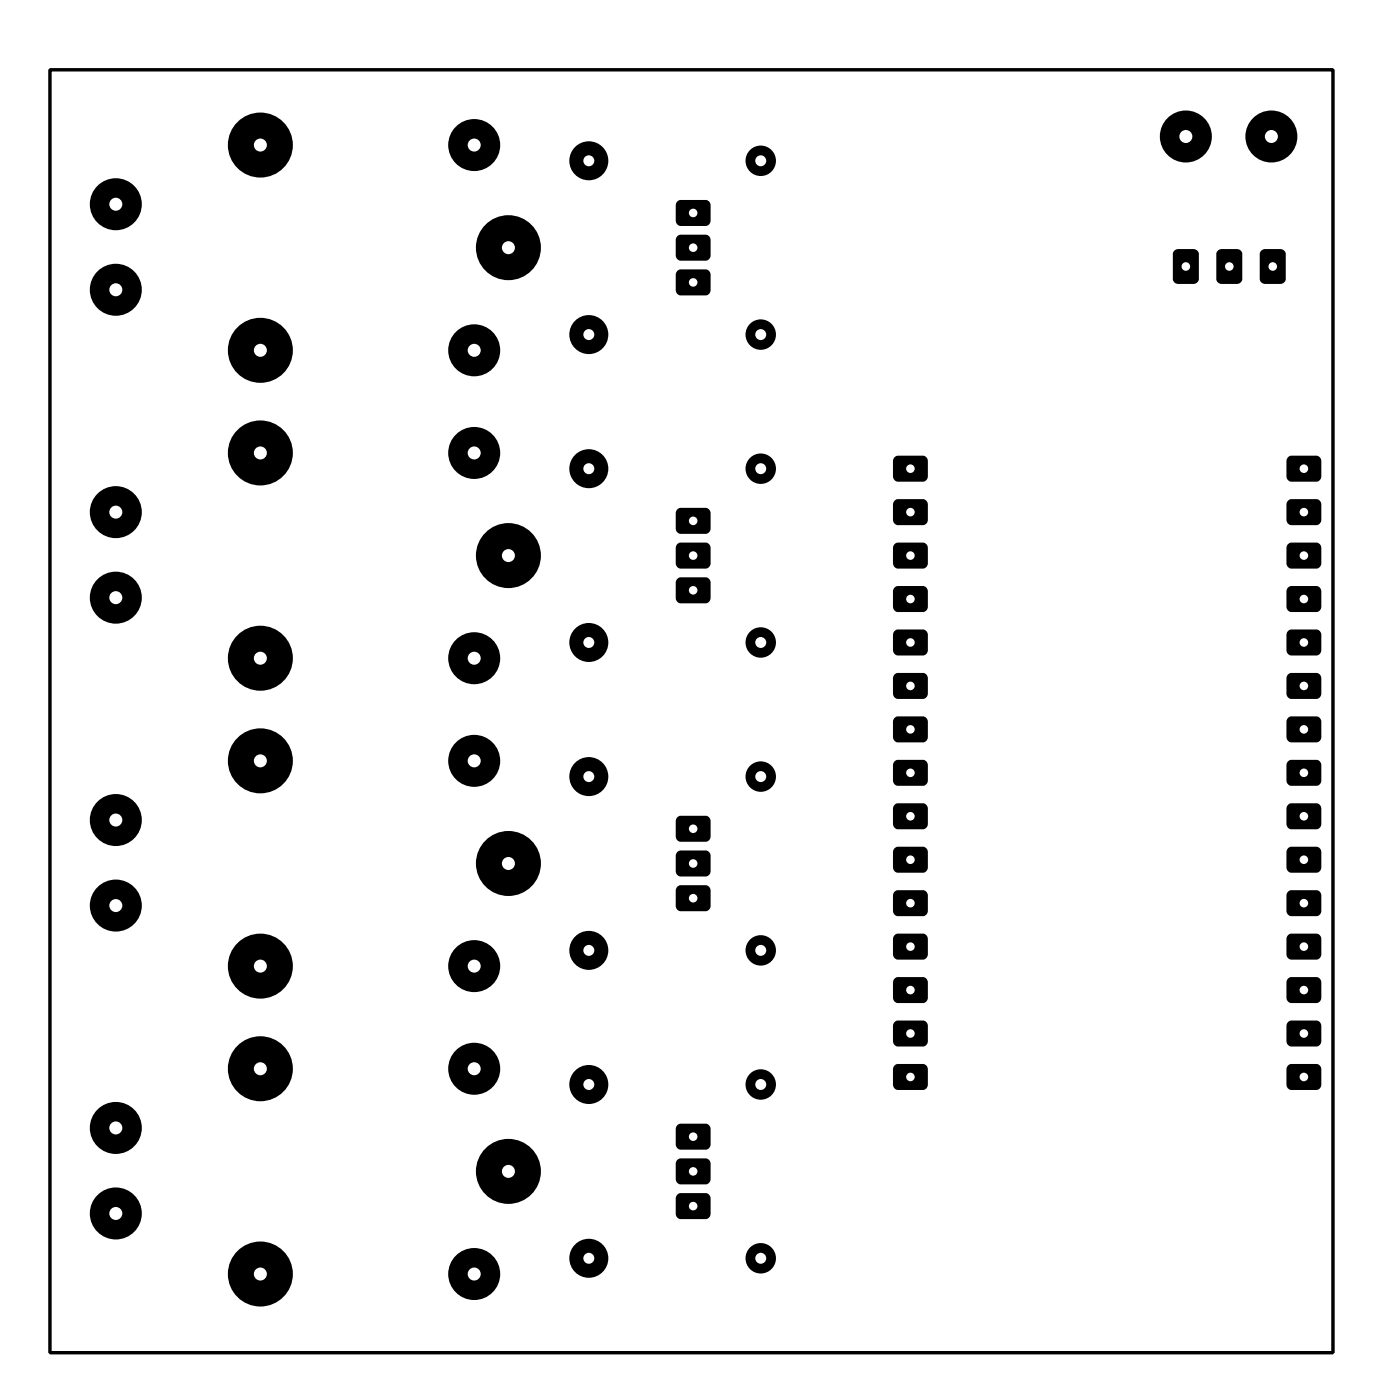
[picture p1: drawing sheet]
<svg xmlns="http://www.w3.org/2000/svg" width="81mm" height="82mm" viewBox="0 0 81 82" stroke-linecap="round" stroke-linejoin="round" font-family="sans-serif">
<circle cx="29.7" cy="14.5" r="1.9" fill="#000"/>
<circle cx="29.7" cy="14.5" r=".38" fill="#fff"/>
<circle cx="27.7" cy="8.5" r="1.52" fill="#000"/>
<circle cx="27.7" cy="8.5" r=".38" fill="#fff"/>
<circle cx="27.7" cy="20.5" r="1.52" fill="#000"/>
<circle cx="27.7" cy="20.5" r=".38" fill="#fff"/>
<circle cx="15.2" cy="20.5" r="1.9" fill="#000"/>
<circle cx="15.2" cy="20.5" r=".38" fill="#fff"/>
<circle cx="15.2" cy="8.5" r="1.9" fill="#000"/>
<circle cx="15.2" cy="8.5" r=".38" fill="#fff"/>
<path d="M52.3 62.3l.1-.1h1.7l.1 .3v1.1l-.2 .1h-1.7l-.1-.3v-.9z" fill-rule="evenodd" fill="#000"/>
<circle cx="53.2" cy="63" r=".25" fill="#fff"/>
<path d="M52.3 59.7h.1h1.7l.1 .3v1l-.2 .2-1.7-.1-.1-.2v-.9z" fill-rule="evenodd" fill="#000"/>
<circle cx="53.2" cy="60.4" r=".25" fill="#fff"/>
<path d="M52.3 57.2l.1-.1 1.7 .1 .1 .2v1.1l-.2 .1h-1.7l-.1-.3v-.9z" fill-rule="evenodd" fill="#000"/>
<circle cx="53.2" cy="57.9" r=".25" fill="#fff"/>
<path d="M52.3 54.7l.1-.1h1.7l.1 .3v1.1l-.2 .1-1.7-.1-.1-.2v-.9z" fill-rule="evenodd" fill="#000"/>
<circle cx="53.2" cy="55.3" r=".25" fill="#fff"/>
<path d="M52.3 52.1l.1-.1 1.7 .1 .1 .2v1.1l-.2 .2-1.7-.1-.1-.2v-1z" fill-rule="evenodd" fill="#000"/>
<circle cx="53.2" cy="52.8" r=".25" fill="#fff"/>
<path d="M52.3 49.6l.1-.1h1.7l.1 .3v1.1l-.2 .1h-1.7l-.1-.3v-.9z" fill-rule="evenodd" fill="#000"/>
<circle cx="53.2" cy="50.3" r=".25" fill="#fff"/>
<path d="M52.3 47h.1h1.7l.1 .3v1l-.2 .2-1.7-.1-.1-.2v-.9z" fill-rule="evenodd" fill="#000"/>
<circle cx="53.2" cy="47.7" r=".25" fill="#fff"/>
<path d="M52.3 44.5l.1-.1 1.7 .1 .1 .2v1.1l-.2 .1h-1.7l-.1-.3v-.9z" fill-rule="evenodd" fill="#000"/>
<circle cx="53.2" cy="45.2" r=".25" fill="#fff"/>
<path d="M52.3 42l.1-.1h1.7l.1 .3v1.1l-.2 .1-1.7-.1-.1-.2v-.9z" fill-rule="evenodd" fill="#000"/>
<circle cx="53.2" cy="42.6" r=".25" fill="#fff"/>
<path d="M52.3 39.4l.1-.1 1.7 .1 .1 .2v1.1l-.2 .2-1.7-.1-.1-.2v-1z" fill-rule="evenodd" fill="#000"/>
<circle cx="53.2" cy="40.1" r=".25" fill="#fff"/>
<path d="M52.3 36.9l.1-.1h1.7l.1 .3v1.1l-.2 .1h-1.7l-.1-.3v-.9z" fill-rule="evenodd" fill="#000"/>
<circle cx="53.2" cy="37.6" r=".25" fill="#fff"/>
<path d="M52.3 34.3h.1h1.7l.1 .3v1l-.2 .2-1.7-.1-.1-.2v-.9z" fill-rule="evenodd" fill="#000"/>
<circle cx="53.2" cy="35" r=".25" fill="#fff"/>
<path d="M52.3 31.8l.1-.1 1.7 .1 .1 .2v1.1l-.2 .1h-1.7l-.1-.3v-.9z" fill-rule="evenodd" fill="#000"/>
<circle cx="53.2" cy="32.5" r=".25" fill="#fff"/>
<path d="M52.3 29.3l.1-.1h1.7l.1 .3v1.1l-.2 .1-1.7-.1-.1-.2v-.9z" fill-rule="evenodd" fill="#000"/>
<circle cx="53.2" cy="29.9" r=".25" fill="#fff"/>
<path d="M52.3 26.7l.1-.1 1.7 .1 .1 .2v1.1l-.2 .2-1.7-.1-.1-.2v-1z" fill-rule="evenodd" fill="#000"/>
<circle cx="53.2" cy="27.4" r=".25" fill="#fff"/>
<path d="M75.3 62.3l.1-.1h1.7l.1 .3v1.1l-.2 .1h-1.7l-.1-.3v-.9z" fill-rule="evenodd" fill="#000"/>
<circle cx="76.2" cy="63" r=".25" fill="#fff"/>
<path d="M75.3 59.7h.1h1.7l.1 .3v1l-.2 .2-1.7-.1-.1-.2v-.9z" fill-rule="evenodd" fill="#000"/>
<circle cx="76.2" cy="60.4" r=".25" fill="#fff"/>
<path d="M75.3 57.2l.1-.1 1.7 .1 .1 .2v1.1l-.2 .1h-1.7l-.1-.3v-.9z" fill-rule="evenodd" fill="#000"/>
<circle cx="76.2" cy="57.9" r=".25" fill="#fff"/>
<path d="M75.3 54.7l.1-.1h1.7l.1 .3v1.1l-.2 .1-1.7-.1-.1-.2v-.9z" fill-rule="evenodd" fill="#000"/>
<circle cx="76.2" cy="55.3" r=".25" fill="#fff"/>
<path d="M75.3 52.1l.1-.1 1.7 .1 .1 .2v1.1l-.2 .2-1.7-.1-.1-.2v-1z" fill-rule="evenodd" fill="#000"/>
<circle cx="76.2" cy="52.8" r=".25" fill="#fff"/>
<path d="M75.3 49.6l.1-.1h1.7l.1 .3v1.1l-.2 .1h-1.7l-.1-.3v-.9z" fill-rule="evenodd" fill="#000"/>
<circle cx="76.2" cy="50.3" r=".25" fill="#fff"/>
<path d="M75.3 47h.1h1.7l.1 .3v1l-.2 .2-1.7-.1-.1-.2v-.9z" fill-rule="evenodd" fill="#000"/>
<circle cx="76.2" cy="47.7" r=".25" fill="#fff"/>
<path d="M75.3 44.5l.1-.1 1.7 .1 .1 .2v1.1l-.2 .1h-1.7l-.1-.3v-.9z" fill-rule="evenodd" fill="#000"/>
<circle cx="76.2" cy="45.2" r=".25" fill="#fff"/>
<path d="M75.3 42l.1-.1h1.7l.1 .3v1.1l-.2 .1-1.7-.1-.1-.2v-.9z" fill-rule="evenodd" fill="#000"/>
<circle cx="76.2" cy="42.6" r=".25" fill="#fff"/>
<path d="M75.3 39.4l.1-.1 1.7 .1 .1 .2v1.1l-.2 .2-1.7-.1-.1-.2v-1z" fill-rule="evenodd" fill="#000"/>
<circle cx="76.2" cy="40.1" r=".25" fill="#fff"/>
<path d="M75.3 36.9l.1-.1h1.7l.1 .3v1.1l-.2 .1h-1.7l-.1-.3v-.9z" fill-rule="evenodd" fill="#000"/>
<circle cx="76.2" cy="37.6" r=".25" fill="#fff"/>
<path d="M75.3 34.3h.1h1.7l.1 .3v1l-.2 .2-1.7-.1-.1-.2v-.9z" fill-rule="evenodd" fill="#000"/>
<circle cx="76.2" cy="35" r=".25" fill="#fff"/>
<path d="M75.3 31.8l.1-.1 1.7 .1 .1 .2v1.1l-.2 .1h-1.7l-.1-.3v-.9z" fill-rule="evenodd" fill="#000"/>
<circle cx="76.2" cy="32.5" r=".25" fill="#fff"/>
<path d="M75.3 29.3l.1-.1h1.7l.1 .3v1.1l-.2 .1-1.7-.1-.1-.2v-.9z" fill-rule="evenodd" fill="#000"/>
<circle cx="76.2" cy="29.9" r=".25" fill="#fff"/>
<path d="M75.3 26.7l.1-.1 1.7 .1 .1 .2v1.1l-.2 .2-1.7-.1-.1-.2v-1z" fill-rule="evenodd" fill="#000"/>
<circle cx="76.2" cy="27.4" r=".25" fill="#fff"/>
<circle cx="34.4" cy="19.6" r="1.14" fill="#000"/>
<circle cx="34.4" cy="19.6" r=".32" fill="#fff"/>
<circle cx="34.4" cy="9.4" r="1.14" fill="#000"/>
<circle cx="34.4" cy="9.4" r=".32" fill="#fff"/>
<circle cx="29.7" cy="32.5" r="1.9" fill="#000"/>
<circle cx="29.7" cy="32.5" r=".38" fill="#fff"/>
<circle cx="27.7" cy="26.5" r="1.52" fill="#000"/>
<circle cx="27.7" cy="26.5" r=".38" fill="#fff"/>
<circle cx="27.7" cy="38.5" r="1.52" fill="#000"/>
<circle cx="27.7" cy="38.5" r=".38" fill="#fff"/>
<circle cx="15.2" cy="38.5" r="1.9" fill="#000"/>
<circle cx="15.2" cy="38.5" r=".38" fill="#fff"/>
<circle cx="15.2" cy="26.5" r="1.9" fill="#000"/>
<circle cx="15.2" cy="26.5" r=".38" fill="#fff"/>
<circle cx="34.4" cy="37.6" r="1.14" fill="#000"/>
<circle cx="34.4" cy="37.6" r=".32" fill="#fff"/>
<circle cx="34.4" cy="27.4" r="1.14" fill="#000"/>
<circle cx="34.4" cy="27.4" r=".32" fill="#fff"/>
<circle cx="29.7" cy="50.5" r="1.9" fill="#000"/>
<circle cx="29.7" cy="50.5" r=".38" fill="#fff"/>
<circle cx="27.7" cy="44.5" r="1.52" fill="#000"/>
<circle cx="27.7" cy="44.5" r=".38" fill="#fff"/>
<circle cx="27.7" cy="56.5" r="1.52" fill="#000"/>
<circle cx="27.7" cy="56.5" r=".38" fill="#fff"/>
<circle cx="15.2" cy="56.5" r="1.9" fill="#000"/>
<circle cx="15.2" cy="56.5" r=".38" fill="#fff"/>
<circle cx="15.2" cy="44.5" r="1.9" fill="#000"/>
<circle cx="15.2" cy="44.5" r=".38" fill="#fff"/>
<circle cx="29.7" cy="68.5" r="1.9" fill="#000"/>
<circle cx="29.7" cy="68.5" r=".38" fill="#fff"/>
<circle cx="27.7" cy="62.5" r="1.52" fill="#000"/>
<circle cx="27.7" cy="62.5" r=".38" fill="#fff"/>
<circle cx="27.7" cy="74.5" r="1.52" fill="#000"/>
<circle cx="27.7" cy="74.5" r=".38" fill="#fff"/>
<circle cx="15.2" cy="74.5" r="1.9" fill="#000"/>
<circle cx="15.2" cy="74.5" r=".38" fill="#fff"/>
<circle cx="15.2" cy="62.5" r="1.9" fill="#000"/>
<circle cx="15.2" cy="62.5" r=".38" fill="#fff"/>
<circle cx="34.4" cy="55.6" r="1.14" fill="#000"/>
<circle cx="34.4" cy="55.6" r=".32" fill="#fff"/>
<circle cx="34.4" cy="45.4" r="1.14" fill="#000"/>
<circle cx="34.4" cy="45.4" r=".32" fill="#fff"/>
<circle cx="34.4" cy="73.6" r="1.14" fill="#000"/>
<circle cx="34.4" cy="73.6" r=".32" fill="#fff"/>
<circle cx="34.4" cy="63.4" r="1.14" fill="#000"/>
<circle cx="34.4" cy="63.4" r=".32" fill="#fff"/>
<path d="M39.6 15.8l.1-.1 1.7 .1 .1 .2v1.1l-.2 .2-1.7-.1-.1-.2v-1z" fill-rule="evenodd" fill="#000"/>
<circle cx="40.5" cy="16.5" r=".25" fill="#fff"/>
<path d="M39.6 13.8l.1-.1 1.7 .1 .1 .2v1.1l-.2 .1h-1.7l-.1-.3v-.9z" fill-rule="evenodd" fill="#000"/>
<circle cx="40.5" cy="14.5" r=".25" fill="#fff"/>
<path d="M39.6 11.8l.1-.1h1.7l.1 .3v1.1l-.2 .1h-1.7l-.1-.3v-.9z" fill-rule="evenodd" fill="#000"/>
<circle cx="40.5" cy="12.4" r=".25" fill="#fff"/>
<path d="M39.6 33.8l.1-.1 1.7 .1 .1 .2v1.1l-.2 .2-1.7-.1-.1-.2v-1z" fill-rule="evenodd" fill="#000"/>
<circle cx="40.5" cy="34.5" r=".25" fill="#fff"/>
<path d="M39.6 31.8l.1-.1 1.7 .1 .1 .2v1.1l-.2 .1h-1.7l-.1-.3v-.9z" fill-rule="evenodd" fill="#000"/>
<circle cx="40.5" cy="32.5" r=".25" fill="#fff"/>
<path d="M39.6 29.8l.1-.1h1.7l.1 .3v1.1l-.2 .1h-1.7l-.1-.3v-.9z" fill-rule="evenodd" fill="#000"/>
<circle cx="40.5" cy="30.4" r=".25" fill="#fff"/>
<path d="M39.6 51.8l.1-.1 1.7 .1 .1 .2v1.1l-.2 .2-1.7-.1-.1-.2v-1z" fill-rule="evenodd" fill="#000"/>
<circle cx="40.5" cy="52.5" r=".25" fill="#fff"/>
<path d="M39.6 49.8l.1-.1 1.7 .1 .1 .2v1.1l-.2 .1h-1.7l-.1-.3v-.9z" fill-rule="evenodd" fill="#000"/>
<circle cx="40.5" cy="50.5" r=".25" fill="#fff"/>
<path d="M39.6 47.8l.1-.1h1.7l.1 .3v1.1l-.2 .1h-1.7l-.1-.3v-.9z" fill-rule="evenodd" fill="#000"/>
<circle cx="40.5" cy="48.4" r=".25" fill="#fff"/>
<path d="M39.6 69.8l.1-.1 1.7 .1 .1 .2v1.1l-.2 .2-1.7-.1-.1-.2v-1z" fill-rule="evenodd" fill="#000"/>
<circle cx="40.5" cy="70.5" r=".25" fill="#fff"/>
<path d="M39.6 67.8l.1-.1 1.7 .1 .1 .2v1.1l-.2 .1h-1.7l-.1-.3v-.9z" fill-rule="evenodd" fill="#000"/>
<circle cx="40.5" cy="68.5" r=".25" fill="#fff"/>
<path d="M39.6 65.8l.1-.1h1.7l.1 .3v1.1l-.2 .1h-1.7l-.1-.3v-.9z" fill-rule="evenodd" fill="#000"/>
<circle cx="40.5" cy="66.4" r=".25" fill="#fff"/>
<circle cx="44.5" cy="9.4" r=".89" fill="#000"/>
<circle cx="44.5" cy="9.4" r=".32" fill="#fff"/>
<circle cx="44.5" cy="19.6" r=".89" fill="#000"/>
<circle cx="44.5" cy="19.6" r=".32" fill="#fff"/>
<circle cx="44.5" cy="27.4" r=".89" fill="#000"/>
<circle cx="44.5" cy="27.4" r=".32" fill="#fff"/>
<circle cx="44.5" cy="37.6" r=".89" fill="#000"/>
<circle cx="44.5" cy="37.6" r=".32" fill="#fff"/>
<circle cx="44.5" cy="45.4" r=".89" fill="#000"/>
<circle cx="44.5" cy="45.4" r=".32" fill="#fff"/>
<circle cx="44.5" cy="55.6" r=".89" fill="#000"/>
<circle cx="44.5" cy="55.6" r=".32" fill="#fff"/>
<circle cx="44.5" cy="63.4" r=".89" fill="#000"/>
<circle cx="44.5" cy="63.4" r=".32" fill="#fff"/>
<circle cx="44.5" cy="73.6" r=".89" fill="#000"/>
<circle cx="44.5" cy="73.6" r=".32" fill="#fff"/>
<circle cx="6.8" cy="11.9" r="1.52" fill="#000"/>
<circle cx="6.8" cy="11.9" r=".38" fill="#fff"/>
<circle cx="6.8" cy="16.9" r="1.52" fill="#000"/>
<circle cx="6.8" cy="16.9" r=".38" fill="#fff"/>
<circle cx="6.8" cy="29.9" r="1.52" fill="#000"/>
<circle cx="6.8" cy="29.9" r=".38" fill="#fff"/>
<circle cx="6.8" cy="34.9" r="1.52" fill="#000"/>
<circle cx="6.8" cy="34.9" r=".38" fill="#fff"/>
<circle cx="6.8" cy="47.9" r="1.52" fill="#000"/>
<circle cx="6.8" cy="47.9" r=".38" fill="#fff"/>
<circle cx="6.8" cy="52.9" r="1.52" fill="#000"/>
<circle cx="6.8" cy="52.9" r=".38" fill="#fff"/>
<circle cx="6.8" cy="65.9" r="1.52" fill="#000"/>
<circle cx="6.8" cy="65.9" r=".38" fill="#fff"/>
<circle cx="6.8" cy="70.9" r="1.52" fill="#000"/>
<circle cx="6.8" cy="70.9" r=".38" fill="#fff"/>
<path d="M68.6 14.6h.3h.9l.2 .1 .1 1.6-.2 .2-1 .1-.3-.1v-1.7z" fill-rule="evenodd" fill="#000"/>
<circle cx="69.3" cy="15.6" r=".25" fill="#fff"/>
<path d="M71.2 14.6h.2h.9l.3 .1v1.6l-.1 .2-1.1 .1-.3-.1v-1.7z" fill-rule="evenodd" fill="#000"/>
<circle cx="71.9" cy="15.6" r=".25" fill="#fff"/>
<path d="M73.7 14.6h.2h1l.2 .1 .1 1.6-.2 .2-1.1 .1-.2-.1-.1-1.7z" fill-rule="evenodd" fill="#000"/>
<circle cx="74.4" cy="15.6" r=".25" fill="#fff"/>
<circle cx="69.3" cy="8" r="1.52" fill="#000"/>
<circle cx="69.3" cy="8" r=".38" fill="#fff"/>
<circle cx="74.3" cy="8" r="1.52" fill="#000"/>
<circle cx="74.3" cy="8" r=".38" fill="#fff"/>
<path d="M2.9 4.1h75v75h-75z" fill="none" stroke="#000" stroke-width=".2"/>
</svg>
